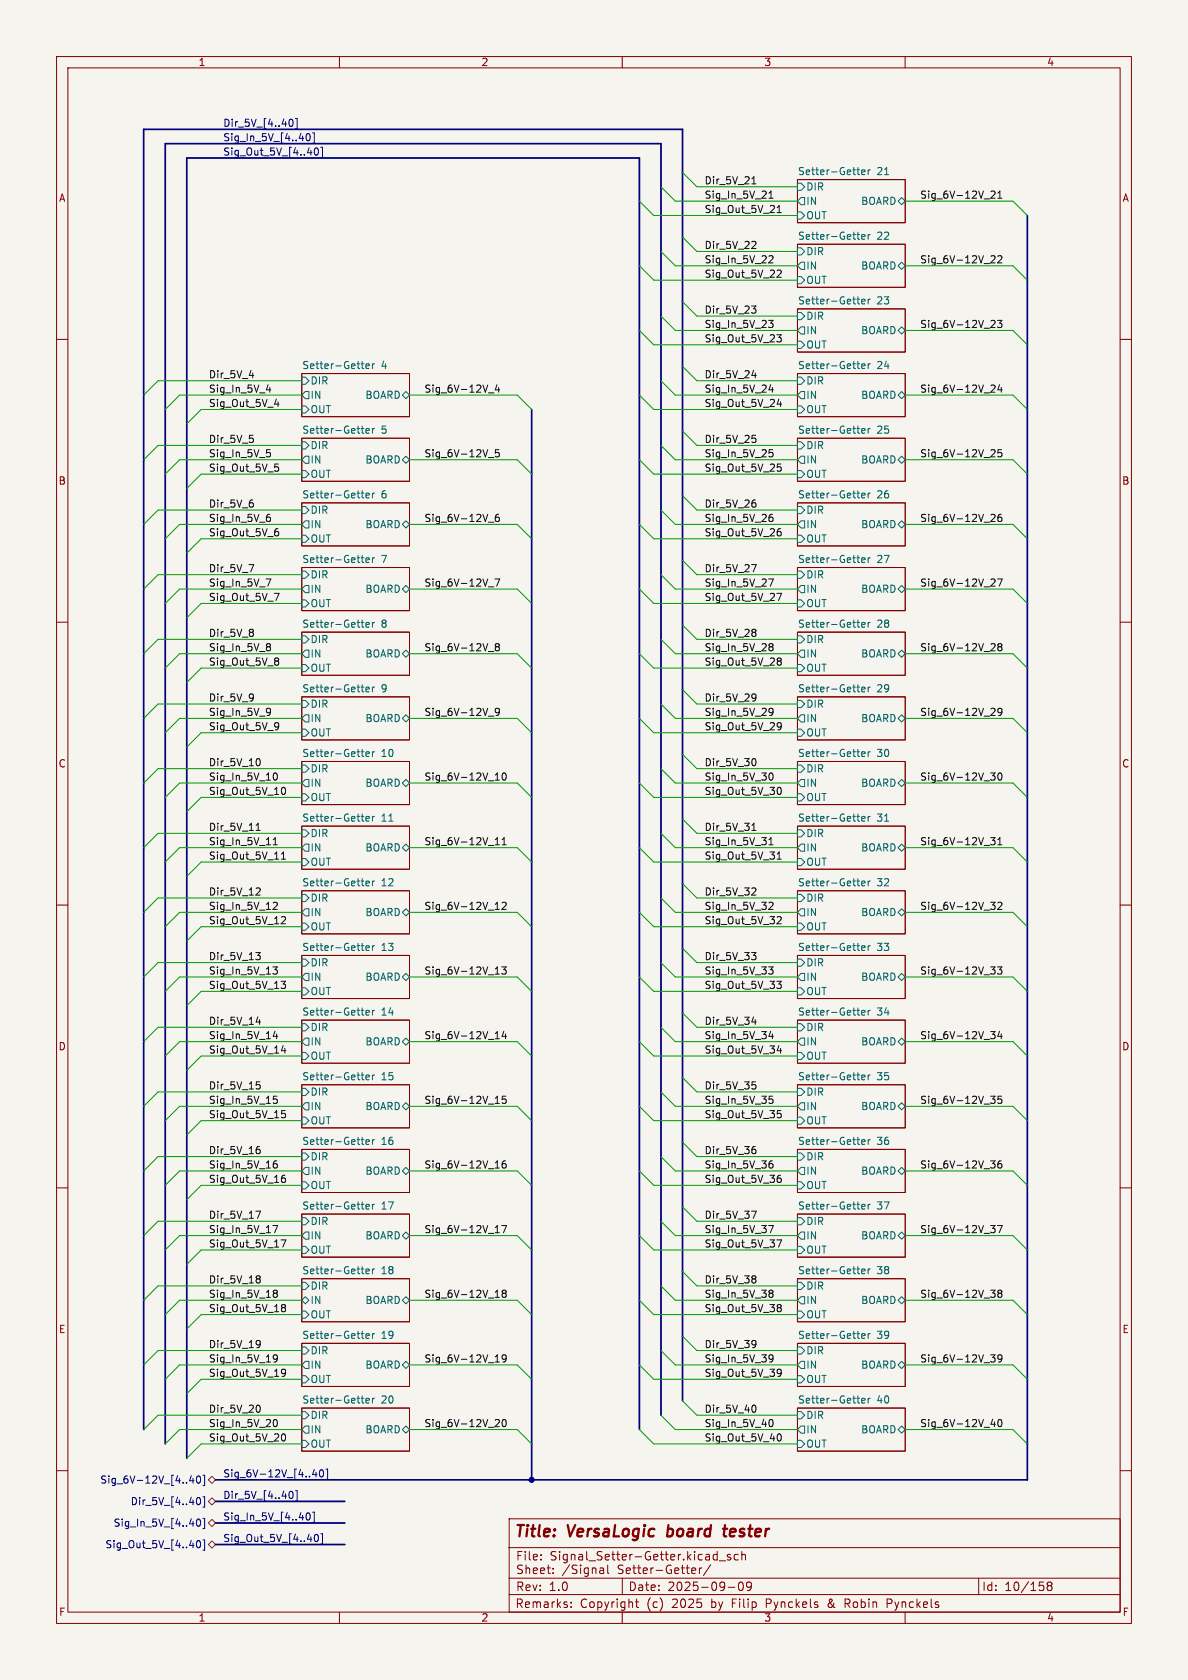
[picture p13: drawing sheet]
<svg xmlns="http://www.w3.org/2000/svg" width="210mm" height="297mm" viewBox="0 0 210 297" stroke-linecap="round" stroke-linejoin="round" font-family="sans-serif">
<defs><g id="words">
<g font-size="2.8" fill="#840000">
<text x="90.8" y="272.3">Title:</text>
<text x="100.5" y="272.3">VersaLogic</text>
<text x="118.8" y="272.3">board</text>
<text x="129.6" y="272.3">tester</text>
</g>
<g font-size="2.1" fill="#840000">
<text x="91.1" y="281.5">Rev:</text>
<text x="91.1" y="276.1">File:</text>
<text x="91.1" y="278.5">Sheet:</text>
<text x="97" y="281.5">1.0</text>
<text x="97.2" y="276.1">Signal_Setter-Getter.kicad_sch</text>
<text x="99.3" y="278.5">/Signal</text>
<text x="109.2" y="278.5">Setter-Getter/</text>
<text x="111" y="281.5">Date:</text>
<text x="118" y="281.5">2025-09-09</text>
<text x="173.5" y="281.5">Id:</text>
<text x="177.6" y="281.5">10/158</text>
<text x="91" y="284.5">Remarks:</text>
<text x="102.5" y="284.5">Copyright</text>
<text x="114.4" y="284.5">(c)</text>
<text x="119" y="284.5">2025</text>
<text x="126" y="284.5">by</text>
<text x="129.8" y="284.5">Filip</text>
<text x="136" y="284.5">Pynckels</text>
<text x="147" y="284.5">&amp;</text>
<text x="150.2" y="284.5">Robin</text>
<text x="157.8" y="284.5">Pynckels</text>
</g>
<g font-size="1.8" fill="#840000">
<text x="35" y="11.9">1</text>
<text x="85" y="11.9">2</text>
<text x="135" y="11.9">3</text>
<text x="185" y="11.9">4</text>
<text x="10.3" y="35.9">A</text>
<text x="198.4" y="35.9">A</text>
<text x="10.3" y="85.9">B</text>
<text x="198.3" y="85.9">B</text>
<text x="10.3" y="135.9">C</text>
<text x="198.3" y="135.9">C</text>
<text x="10.3" y="185.9">D</text>
<text x="198.3" y="185.9">D</text>
<text x="10.3" y="235.9">E</text>
<text x="198.3" y="235.9">E</text>
<text x="10.3" y="285.9">F</text>
<text x="35" y="286.9">1</text>
<text x="85" y="286.9">2</text>
<text x="135" y="286.9">3</text>
<text x="185" y="286.9">4</text>
<text x="198.4" y="285.9">F</text>
</g>
<g font-size="1.8" fill="#000084">
<text x="39.4" y="22.5">Dir_5V_[4..40]</text>
<text x="39.4" y="27.6">Sig_Out_5V_[4..40]</text>
<text x="39.4" y="25.1">Sig_In_5V_[4..40]</text>
<text x="17.6" y="262.5">Sig_6V-12V_[4..40]</text>
<text x="39.4" y="261.3">Sig_6V-12V_[4..40]</text>
<text x="23" y="266.3">Dir_5V_[4..40]</text>
<text x="39.4" y="268.9">Sig_In_5V_[4..40]</text>
<text x="39.4" y="265.1">Dir_5V_[4..40]</text>
<text x="18.5" y="273.9">Sig_Out_5V_[4..40]</text>
<text x="20" y="270.1">Sig_In_5V_[4..40]</text>
<text x="39.4" y="272.7">Sig_Out_5V_[4..40]</text>
</g>
<g font-size="1.8" fill="#0f0f0f">
<text x="124.5" y="35.2">Sig_In_5V_21</text>
<text x="124.5" y="32.7">Dir_5V_21</text>
<text x="162.6" y="35.2">Sig_6V-12V_21</text>
<text x="124.5" y="37.8">Sig_Out_5V_21</text>
<text x="124.5" y="46.6">Sig_In_5V_22</text>
<text x="124.5" y="44.1">Dir_5V_22</text>
<text x="162.6" y="46.6">Sig_6V-12V_22</text>
<text x="124.5" y="49.2">Sig_Out_5V_22</text>
<text x="124.5" y="55.5">Dir_5V_23</text>
<text x="124.5" y="58.1">Sig_In_5V_23</text>
<text x="162.6" y="58.1">Sig_6V-12V_23</text>
<text x="124.5" y="60.6">Sig_Out_5V_23</text>
<text x="36.8" y="69.5">Sig_In_5V_4</text>
<text x="36.8" y="67">Dir_5V_4</text>
<text x="74.9" y="69.5">Sig_6V-12V_4</text>
<text x="124.5" y="69.5">Sig_In_5V_24</text>
<text x="124.5" y="67">Dir_5V_24</text>
<text x="162.6" y="69.5">Sig_6V-12V_24</text>
<text x="36.8" y="72">Sig_Out_5V_4</text>
<text x="124.5" y="72">Sig_Out_5V_24</text>
<text x="36.8" y="80.9">Sig_In_5V_5</text>
<text x="36.8" y="78.4">Dir_5V_5</text>
<text x="36.8" y="83.5">Sig_Out_5V_5</text>
<text x="74.9" y="80.9">Sig_6V-12V_5</text>
<text x="124.5" y="80.9">Sig_In_5V_25</text>
<text x="124.5" y="78.4">Dir_5V_25</text>
<text x="124.5" y="83.5">Sig_Out_5V_25</text>
<text x="162.6" y="80.9">Sig_6V-12V_25</text>
<text x="36.8" y="89.8">Dir_5V_6</text>
<text x="124.5" y="89.8">Dir_5V_26</text>
<text x="36.8" y="94.9">Sig_Out_5V_6</text>
<text x="36.8" y="92.4">Sig_In_5V_6</text>
<text x="74.9" y="92.4">Sig_6V-12V_6</text>
<text x="124.5" y="92.4">Sig_In_5V_26</text>
<text x="124.5" y="94.9">Sig_Out_5V_26</text>
<text x="162.6" y="92.4">Sig_6V-12V_26</text>
<text x="36.8" y="101.3">Dir_5V_7</text>
<text x="124.5" y="101.3">Dir_5V_27</text>
<text x="36.8" y="103.8">Sig_In_5V_7</text>
<text x="36.8" y="106.3">Sig_Out_5V_7</text>
<text x="74.9" y="103.8">Sig_6V-12V_7</text>
<text x="124.5" y="103.8">Sig_In_5V_27</text>
<text x="124.5" y="106.3">Sig_Out_5V_27</text>
<text x="162.6" y="103.8">Sig_6V-12V_27</text>
<text x="36.8" y="112.7">Dir_5V_8</text>
<text x="124.5" y="112.7">Dir_5V_28</text>
<text x="36.8" y="115.2">Sig_In_5V_8</text>
<text x="36.8" y="117.8">Sig_Out_5V_8</text>
<text x="74.9" y="115.2">Sig_6V-12V_8</text>
<text x="124.5" y="117.8">Sig_Out_5V_28</text>
<text x="124.5" y="115.2">Sig_In_5V_28</text>
<text x="162.6" y="115.2">Sig_6V-12V_28</text>
<text x="36.8" y="124.1">Dir_5V_9</text>
<text x="124.5" y="124.1">Dir_5V_29</text>
<text x="36.8" y="129.2">Sig_Out_5V_9</text>
<text x="36.8" y="126.7">Sig_In_5V_9</text>
<text x="74.9" y="126.7">Sig_6V-12V_9</text>
<text x="124.5" y="129.2">Sig_Out_5V_29</text>
<text x="124.5" y="126.7">Sig_In_5V_29</text>
<text x="162.6" y="126.7">Sig_6V-12V_29</text>
<text x="36.8" y="135.5">Dir_5V_10</text>
<text x="124.5" y="135.5">Dir_5V_30</text>
<text x="36.8" y="140.6">Sig_Out_5V_10</text>
<text x="36.8" y="138.1">Sig_In_5V_10</text>
<text x="74.9" y="138.1">Sig_6V-12V_10</text>
<text x="124.5" y="138.1">Sig_In_5V_30</text>
<text x="124.5" y="140.6">Sig_Out_5V_30</text>
<text x="162.6" y="138.1">Sig_6V-12V_30</text>
<text x="36.8" y="149.5">Sig_In_5V_11</text>
<text x="36.8" y="147">Dir_5V_11</text>
<text x="74.9" y="149.5">Sig_6V-12V_11</text>
<text x="124.5" y="147">Dir_5V_31</text>
<text x="124.5" y="149.5">Sig_In_5V_31</text>
<text x="162.6" y="149.5">Sig_6V-12V_31</text>
<text x="36.8" y="152.1">Sig_Out_5V_11</text>
<text x="124.5" y="152.1">Sig_Out_5V_31</text>
<text x="36.8" y="160.9">Sig_In_5V_12</text>
<text x="36.8" y="158.4">Dir_5V_12</text>
<text x="74.9" y="160.9">Sig_6V-12V_12</text>
<text x="124.5" y="160.9">Sig_In_5V_32</text>
<text x="124.5" y="158.4">Dir_5V_32</text>
<text x="162.6" y="160.9">Sig_6V-12V_32</text>
<text x="36.8" y="163.5">Sig_Out_5V_12</text>
<text x="124.5" y="163.5">Sig_Out_5V_32</text>
<text x="36.8" y="169.8">Dir_5V_13</text>
<text x="36.8" y="172.4">Sig_In_5V_13</text>
<text x="74.9" y="172.4">Sig_6V-12V_13</text>
<text x="124.5" y="169.8">Dir_5V_33</text>
<text x="124.5" y="172.4">Sig_In_5V_33</text>
<text x="162.6" y="172.4">Sig_6V-12V_33</text>
<text x="36.8" y="174.9">Sig_Out_5V_13</text>
<text x="124.5" y="174.9">Sig_Out_5V_33</text>
<text x="36.8" y="181.3">Dir_5V_14</text>
<text x="36.8" y="183.8">Sig_In_5V_14</text>
<text x="74.9" y="183.8">Sig_6V-12V_14</text>
<text x="124.5" y="181.3">Dir_5V_34</text>
<text x="124.5" y="183.8">Sig_In_5V_34</text>
<text x="162.6" y="183.8">Sig_6V-12V_34</text>
<text x="36.8" y="186.3">Sig_Out_5V_14</text>
<text x="124.5" y="186.3">Sig_Out_5V_34</text>
<text x="36.8" y="192.7">Dir_5V_15</text>
<text x="36.8" y="197.8">Sig_Out_5V_15</text>
<text x="36.8" y="195.2">Sig_In_5V_15</text>
<text x="74.9" y="195.2">Sig_6V-12V_15</text>
<text x="124.5" y="197.8">Sig_Out_5V_35</text>
<text x="124.5" y="195.2">Sig_In_5V_35</text>
<text x="124.5" y="192.7">Dir_5V_35</text>
<text x="162.6" y="195.2">Sig_6V-12V_35</text>
<text x="36.8" y="206.7">Sig_In_5V_16</text>
<text x="36.8" y="204.1">Dir_5V_16</text>
<text x="36.8" y="209.2">Sig_Out_5V_16</text>
<text x="74.9" y="206.7">Sig_6V-12V_16</text>
<text x="124.5" y="204.1">Dir_5V_36</text>
<text x="124.5" y="209.2">Sig_Out_5V_36</text>
<text x="124.5" y="206.7">Sig_In_5V_36</text>
<text x="162.6" y="206.7">Sig_6V-12V_36</text>
<text x="36.8" y="215.6">Dir_5V_17</text>
<text x="124.5" y="215.6">Dir_5V_37</text>
<text x="36.8" y="220.6">Sig_Out_5V_17</text>
<text x="36.8" y="218.1">Sig_In_5V_17</text>
<text x="74.9" y="218.1">Sig_6V-12V_17</text>
<text x="124.5" y="218.1">Sig_In_5V_37</text>
<text x="124.5" y="220.6">Sig_Out_5V_37</text>
<text x="162.6" y="218.1">Sig_6V-12V_37</text>
<text x="36.8" y="227">Dir_5V_18</text>
<text x="124.5" y="227">Dir_5V_38</text>
<text x="36.8" y="232.1">Sig_Out_5V_18</text>
<text x="36.8" y="229.5">Sig_In_5V_18</text>
<text x="74.9" y="229.5">Sig_6V-12V_18</text>
<text x="124.5" y="229.5">Sig_In_5V_38</text>
<text x="124.5" y="232.1">Sig_Out_5V_38</text>
<text x="162.6" y="229.5">Sig_6V-12V_38</text>
<text x="36.8" y="238.4">Dir_5V_19</text>
<text x="124.5" y="238.4">Dir_5V_39</text>
<text x="36.8" y="241">Sig_In_5V_19</text>
<text x="36.8" y="243.5">Sig_Out_5V_19</text>
<text x="74.9" y="241">Sig_6V-12V_19</text>
<text x="124.5" y="241">Sig_In_5V_39</text>
<text x="124.5" y="243.5">Sig_Out_5V_39</text>
<text x="162.6" y="241">Sig_6V-12V_39</text>
<text x="36.8" y="249.8">Dir_5V_20</text>
<text x="124.5" y="249.8">Dir_5V_40</text>
<text x="36.8" y="254.9">Sig_Out_5V_20</text>
<text x="36.8" y="252.4">Sig_In_5V_20</text>
<text x="74.9" y="252.4">Sig_6V-12V_20</text>
<text x="124.5" y="254.9">Sig_Out_5V_40</text>
<text x="124.5" y="252.4">Sig_In_5V_40</text>
<text x="162.6" y="252.4">Sig_6V-12V_40</text>
</g>
<g font-size="1.8" fill="#006464">
<text x="141" y="31">Setter-Getter</text>
<text x="142.4" y="33.9">DIR</text>
<text x="155" y="31">21</text>
<text x="142.4" y="36.4">IN</text>
<text x="142.4" y="39">OUT</text>
<text x="152.1" y="36.4">BOARD</text>
<text x="141" y="42.5">Setter-Getter</text>
<text x="142.4" y="47.9">IN</text>
<text x="142.4" y="45.3">DIR</text>
<text x="152.1" y="47.9">BOARD</text>
<text x="155" y="42.5">22</text>
<text x="141" y="53.9">Setter-Getter</text>
<text x="142.4" y="50.4">OUT</text>
<text x="155" y="53.9">23</text>
<text x="142.4" y="59.3">IN</text>
<text x="142.4" y="56.7">DIR</text>
<text x="152.1" y="59.3">BOARD</text>
<text x="53.3" y="65.3">Setter-Getter</text>
<text x="67.4" y="65.3">4</text>
<text x="141" y="65.3">Setter-Getter</text>
<text x="142.4" y="61.8">OUT</text>
<text x="155" y="65.3">24</text>
<text x="54.8" y="70.7">IN</text>
<text x="54.8" y="68.2">DIR</text>
<text x="64.5" y="70.7">BOARD</text>
<text x="142.4" y="70.7">IN</text>
<text x="142.4" y="68.2">DIR</text>
<text x="152.1" y="70.7">BOARD</text>
<text x="53.3" y="76.8">Setter-Getter</text>
<text x="54.8" y="73.3">OUT</text>
<text x="67.4" y="76.8">5</text>
<text x="141" y="76.8">Setter-Getter</text>
<text x="142.4" y="73.3">OUT</text>
<text x="155" y="76.8">25</text>
<text x="54.8" y="82.1">IN</text>
<text x="54.8" y="79.6">DIR</text>
<text x="64.5" y="82.1">BOARD</text>
<text x="142.4" y="82.1">IN</text>
<text x="142.4" y="79.6">DIR</text>
<text x="152.1" y="82.1">BOARD</text>
<text x="53.3" y="88.2">Setter-Getter</text>
<text x="54.8" y="84.7">OUT</text>
<text x="67.4" y="88.2">6</text>
<text x="141" y="88.2">Setter-Getter</text>
<text x="142.4" y="84.7">OUT</text>
<text x="155" y="88.2">26</text>
<text x="54.8" y="93.6">IN</text>
<text x="54.8" y="91">DIR</text>
<text x="64.5" y="93.6">BOARD</text>
<text x="142.4" y="93.6">IN</text>
<text x="142.4" y="91">DIR</text>
<text x="152.1" y="93.6">BOARD</text>
<text x="53.3" y="99.6">Setter-Getter</text>
<text x="54.8" y="96.1">OUT</text>
<text x="67.4" y="99.6">7</text>
<text x="141" y="99.6">Setter-Getter</text>
<text x="142.4" y="96.1">OUT</text>
<text x="155" y="99.6">27</text>
<text x="54.8" y="105">IN</text>
<text x="54.8" y="102.5">DIR</text>
<text x="54.8" y="107.5">OUT</text>
<text x="64.5" y="105">BOARD</text>
<text x="142.4" y="105">IN</text>
<text x="142.4" y="102.5">DIR</text>
<text x="142.4" y="107.5">OUT</text>
<text x="152.1" y="105">BOARD</text>
<text x="53.3" y="111">Setter-Getter</text>
<text x="54.8" y="113.9">DIR</text>
<text x="67.4" y="111">8</text>
<text x="141" y="111">Setter-Getter</text>
<text x="142.4" y="113.9">DIR</text>
<text x="155" y="111">28</text>
<text x="54.8" y="116.4">IN</text>
<text x="54.8" y="119">OUT</text>
<text x="64.5" y="116.4">BOARD</text>
<text x="142.4" y="116.4">IN</text>
<text x="142.4" y="119">OUT</text>
<text x="152.1" y="116.4">BOARD</text>
<text x="53.3" y="122.5">Setter-Getter</text>
<text x="54.8" y="125.3">DIR</text>
<text x="67.4" y="122.5">9</text>
<text x="141" y="122.5">Setter-Getter</text>
<text x="142.4" y="125.3">DIR</text>
<text x="155" y="122.5">29</text>
<text x="54.8" y="127.9">IN</text>
<text x="54.8" y="130.4">OUT</text>
<text x="64.5" y="127.9">BOARD</text>
<text x="142.4" y="127.9">IN</text>
<text x="142.4" y="130.4">OUT</text>
<text x="152.1" y="127.9">BOARD</text>
<text x="53.3" y="133.9">Setter-Getter</text>
<text x="54.8" y="136.8">DIR</text>
<text x="67.4" y="133.9">10</text>
<text x="141" y="133.9">Setter-Getter</text>
<text x="142.4" y="136.8">DIR</text>
<text x="155" y="133.9">30</text>
<text x="54.8" y="139.3">IN</text>
<text x="54.8" y="141.8">OUT</text>
<text x="64.5" y="139.3">BOARD</text>
<text x="142.4" y="139.3">IN</text>
<text x="142.4" y="141.8">OUT</text>
<text x="152.1" y="139.3">BOARD</text>
<text x="53.3" y="145.3">Setter-Getter</text>
<text x="54.8" y="148.2">DIR</text>
<text x="67.4" y="145.3">11</text>
<text x="141" y="145.3">Setter-Getter</text>
<text x="142.4" y="148.2">DIR</text>
<text x="155" y="145.3">31</text>
<text x="54.8" y="150.7">IN</text>
<text x="54.8" y="153.3">OUT</text>
<text x="64.5" y="150.7">BOARD</text>
<text x="142.4" y="150.7">IN</text>
<text x="142.4" y="153.3">OUT</text>
<text x="152.1" y="150.7">BOARD</text>
<text x="53.3" y="156.8">Setter-Getter</text>
<text x="54.8" y="159.6">DIR</text>
<text x="67.4" y="156.8">12</text>
<text x="141" y="156.8">Setter-Getter</text>
<text x="142.4" y="159.6">DIR</text>
<text x="155" y="156.8">32</text>
<text x="54.8" y="162.2">IN</text>
<text x="54.8" y="164.7">OUT</text>
<text x="64.5" y="162.2">BOARD</text>
<text x="142.4" y="162.2">IN</text>
<text x="142.4" y="164.7">OUT</text>
<text x="152.1" y="162.2">BOARD</text>
<text x="53.3" y="168.2">Setter-Getter</text>
<text x="54.8" y="173.6">IN</text>
<text x="54.8" y="171">DIR</text>
<text x="64.5" y="173.6">BOARD</text>
<text x="67.4" y="168.2">13</text>
<text x="141" y="168.2">Setter-Getter</text>
<text x="142.4" y="173.6">IN</text>
<text x="142.4" y="171">DIR</text>
<text x="152.1" y="173.6">BOARD</text>
<text x="155" y="168.2">33</text>
<text x="53.3" y="179.6">Setter-Getter</text>
<text x="54.8" y="176.1">OUT</text>
<text x="67.4" y="179.6">14</text>
<text x="141" y="179.6">Setter-Getter</text>
<text x="142.4" y="176.1">OUT</text>
<text x="155" y="179.6">34</text>
<text x="54.8" y="185">IN</text>
<text x="54.8" y="182.5">DIR</text>
<text x="64.5" y="185">BOARD</text>
<text x="142.4" y="185">IN</text>
<text x="142.4" y="182.5">DIR</text>
<text x="152.1" y="185">BOARD</text>
<text x="53.3" y="191.1">Setter-Getter</text>
<text x="54.8" y="187.6">OUT</text>
<text x="67.4" y="191.1">15</text>
<text x="141" y="191.1">Setter-Getter</text>
<text x="142.4" y="187.6">OUT</text>
<text x="155" y="191.1">35</text>
<text x="54.8" y="196.4">IN</text>
<text x="54.8" y="193.9">DIR</text>
<text x="64.5" y="196.4">BOARD</text>
<text x="142.4" y="196.4">IN</text>
<text x="142.4" y="193.9">DIR</text>
<text x="152.1" y="196.4">BOARD</text>
<text x="53.3" y="202.5">Setter-Getter</text>
<text x="54.8" y="199">OUT</text>
<text x="67.4" y="202.5">16</text>
<text x="141" y="202.5">Setter-Getter</text>
<text x="142.4" y="199">OUT</text>
<text x="155" y="202.5">36</text>
<text x="54.8" y="207.9">IN</text>
<text x="54.8" y="205.3">DIR</text>
<text x="64.5" y="207.9">BOARD</text>
<text x="142.4" y="207.9">IN</text>
<text x="142.4" y="205.3">DIR</text>
<text x="152.1" y="207.9">BOARD</text>
<text x="53.3" y="213.9">Setter-Getter</text>
<text x="54.8" y="210.4">OUT</text>
<text x="67.4" y="213.9">17</text>
<text x="141" y="213.9">Setter-Getter</text>
<text x="142.4" y="210.4">OUT</text>
<text x="155" y="213.9">37</text>
<text x="54.8" y="219.3">IN</text>
<text x="54.8" y="216.8">DIR</text>
<text x="54.8" y="221.8">OUT</text>
<text x="64.5" y="219.3">BOARD</text>
<text x="142.4" y="219.3">IN</text>
<text x="142.4" y="216.8">DIR</text>
<text x="142.4" y="221.8">OUT</text>
<text x="152.1" y="219.3">BOARD</text>
<text x="53.3" y="225.3">Setter-Getter</text>
<text x="67.4" y="225.3">18</text>
<text x="141" y="225.3">Setter-Getter</text>
<text x="155" y="225.3">38</text>
<text x="54.8" y="230.7">IN</text>
<text x="54.8" y="228.2">DIR</text>
<text x="54.8" y="233.3">OUT</text>
<text x="64.5" y="230.7">BOARD</text>
<text x="142.4" y="230.7">IN</text>
<text x="142.4" y="228.2">DIR</text>
<text x="142.4" y="233.3">OUT</text>
<text x="152.1" y="230.7">BOARD</text>
<text x="53.3" y="236.8">Setter-Getter</text>
<text x="54.8" y="239.6">DIR</text>
<text x="67.4" y="236.8">19</text>
<text x="141" y="236.8">Setter-Getter</text>
<text x="142.4" y="239.6">DIR</text>
<text x="155" y="236.8">39</text>
<text x="54.8" y="242.2">IN</text>
<text x="54.8" y="244.7">OUT</text>
<text x="64.5" y="242.2">BOARD</text>
<text x="142.4" y="242.2">IN</text>
<text x="142.4" y="244.7">OUT</text>
<text x="152.1" y="242.2">BOARD</text>
<text x="53.3" y="248.2">Setter-Getter</text>
<text x="54.8" y="251.1">DIR</text>
<text x="67.4" y="248.2">20</text>
<text x="141" y="248.2">Setter-Getter</text>
<text x="142.4" y="251.1">DIR</text>
<text x="155" y="248.2">40</text>
<text x="54.8" y="253.6">IN</text>
<text x="54.8" y="256.1">OUT</text>
<text x="64.5" y="253.6">BOARD</text>
<text x="142.4" y="253.6">IN</text>
<text x="142.4" y="256.1">OUT</text>
<text x="152.1" y="253.6">BOARD</text>
</g>
</g></defs>
<path d="M0 0h210v297h-210z" fill="#f5f4ef" stroke="#f5f4ef" stroke-width=".18"/>
<g fill="none" stroke="#840000" stroke-width=".18">
<path d="M10 10h190v277h-190zM12 12h186v273h-186zM60 10v2M110 10v2M160 10v2M141 31.8h19v7.6h-19zM141 54.6h19v7.6h-19zM141 43.2h19v7.6h-19zM10 60h2M53.3 77.5h19.1v7.6h-19.1zM53.3 66h19.1v7.7h-19.1zM141 77.5h19v7.6h-19z"/>
<path d="M141 66h19v7.7h-19zM198 60h2M53.3 88.9h19.1v7.6h-19.1zM141 88.9h19v7.6h-19zM10 110h2M53.3 100.3h19.1v7.7h-19.1zM53.3 111.8h19.1v7.6h-19.1zM141 111.8h19v7.6h-19zM141 100.3h19v7.7h-19zM198 110h2M53.3 123.2h19.1v7.6h-19.1zM53.3 134.6h19.1v7.6h-19.1z"/>
<path d="M141 134.6h19v7.6h-19zM141 123.2h19v7.6h-19zM10 160h2M53.3 146.1h19.1v7.6h-19.1zM53.3 157.5h19.1v7.6h-19.1zM141 146.1h19v7.6h-19zM141 157.5h19v7.6h-19zM198 160h2M53.3 168.9h19.1v7.6h-19.1zM141 168.9h19v7.6h-19zM53.3 191.8h19.1v7.6h-19.1zM53.3 180.3h19.1v7.7h-19.1z"/>
<path d="M141 180.3h19v7.7h-19zM141 191.8h19v7.6h-19zM10 210h2M53.3 214.6h19.1v7.6h-19.1zM53.3 203.2h19.1v7.6h-19.1zM141 203.2h19v7.6h-19zM141 214.6h19v7.6h-19zM198 210h2M53.3 226.1h19.1v7.6h-19.1zM53.3 237.5h19.1v7.6h-19.1zM141 237.5h19v7.6h-19zM141 226.1h19v7.6h-19z"/>
<path d="M53.3 248.9h19.1v7.6h-19.1zM141 248.9h19v7.6h-19zM10 260h2M89.9 273.6h108M90 279h108M90 268.5h108v16.5h-108zM95.6 275.6v.2M95.6 274.9v.1M97.8 278v.2M97.8 277.3v.1M106.6 277.3l.1 .9M106.7 278.1l-.5 .1"/>
<path d="M106.7 277.5l-.5 .1M107.4 276.7v1.3l.2 .2M110 279v2.9M122.9 278.1l-.4 .1M122.9 277.3l.1 .2-.7 .2M123.6 277.2v1M123.8 277.3l-.2 .2M125.6 276.6l-1.3 1.9M126.6 274.8l.2 .1M126.8 274.3v1.5M126.8 275.7l-.2 .1M127.1 275.9h1.2"/>
<path d="M129.1 274.9l-.3-.1-.2 .2v.2l.5 .2v.3h-.5M130.5 274.9l-.4-.1-.3 .3v.4l.1 .2h.6M130.7 279.8l.2-.1a.81 .81 0 0 1 .6 .6 .81 .81 0 0 1-.3 .8l-.2 .1a.81 .81 0 0 1-.3-1.4zM131.1 274.9l.2-.1 .4 .1 .1 .9M131.1 274.3v1.5M173 279v2.9M198 260h2M60 285v2M90 281.9h108M101 284v.2M101 283.3v.1M110 285v2"/>
<path d="M112.3 283.2h.6M112.5 282.7v1.3l.4 .2M128.8 280.6h1.1M132.8 280.3l-.3 .3h-.2l-.3-.3 .1-.5 .4-.1 .3 .1a.99 .99 0 0 1-.4 1.4h-.3M146.5 283.5v.5M149.4 283.5h.6M150 282.7h-.6v1.5M156.8 283.5h.6M157.4 282.7h-.6v1.5M160 285v2M185.4 280.3l-.3-.3 .3-.3 .4 .1 .2 .2-.3 .3M185.4 280.3l-.3 .3v.3l.3 .3 .4-.1 .2-.2-.1-.4-.2-.2"/>
<path d="M185.4 280.3h.3"/>
</g>
<path d="M117.9 271.5l.2 .1M118.2 269.6l-.3 2M127.8 270.3h.8M128.2 269.6l-.2 1.7v.2l.4 .1" fill="none" stroke="#840000" stroke-width=".4"/>
<g fill="none" stroke="#006464" stroke-width=".18">
<path d="M141 32.4h.6l.6 .6-.6 .7h-.6zM141 37.5h.6l.6 .6-.6 .6h-.6zM141.6 34.9h.6v1.3h-.6l-.6-.6zM151.5 30h.5M151.7 30.8l.3 .1M152.3 30.5l.6-.2v-.2l-.4-.1-.2 .2 .1 .6h.5M153.5 30v.9M153.8 30l-.3 .3M158.7 35.6l.7-.7 .6 .7-.6 .6zM141 55.2h.6l.6 .7-.6 .6h-.6zM141 43.8h.6l.6 .7-.6 .6h-.6zM141 48.9h.6l.6 .6-.6 .7h-.6z"/>
<path d="M141.6 57.8h.6v1.3h-.6l-.6-.7zM141.6 46.4h.6v1.2h-.6l-.6-.6zM151.5 52.9h.5M151.5 41.5h.5M151.7 53.7h.3M151.7 42.2l.3 .1M152.3 41.9l.6-.1v-.3h-.4l-.2 .1 .1 .6h.5M152.3 53.3l.6-.1v-.3h-.4l-.2 .2 .1 .6h.5M153.5 41.5v.8M153.5 52.9v.8M153.8 52.9l-.3 .2M153.8 41.5l-.3 .2"/>
<path d="M158.7 58.4l.7-.6 .6 .6-.6 .7zM158.7 47l.7-.6 .6 .6-.6 .6zM53.3 78.1h.7l.6 .6-.6 .7h-.7zM53.3 66.7h.7l.6 .6-.6 .6h-.7zM53.3 71.8h.7l.6 .6-.6 .6h-.7zM54 69.2h.6v1.3h-.6l-.7-.6zM63.8 75.7h.5M63.8 64.3h.5M64.1 76.5l.2 .1M64.1 65.1l.2 .1M64.7 64.7l.6-.1-.1-.2-.3-.1-.2 .2v.6h.5M64.7 76.2l.6-.1-.1-.3-.3-.1-.2 .2v.6h.5"/>
<path d="M65.8 64.3v.9M65.8 75.7v.9M66.2 75.7l-.4 .3M66.2 64.3l-.4 .3M71.1 69.9l.7-.7 .6 .7-.6 .6zM141 78.1h.6l.6 .6-.6 .7h-.6zM141 60.3h.6l.6 .7-.6 .6h-.6zM141 66.7h.6l.6 .6-.6 .6h-.6zM141 71.8h.6l.6 .6-.6 .6h-.6zM141.6 69.2h.6v1.3h-.6l-.6-.6zM151.5 75.7h.5M151.5 64.3h.5"/>
<path d="M151.7 76.5l.3 .1M151.7 65.1l.3 .1M152.3 64.7l.6-.1v-.2l-.4-.1-.2 .2 .1 .6h.5M152.3 76.2l.6-.1v-.3l-.4-.1-.2 .2 .1 .6h.5M153.5 64.3v.9M153.5 75.7v.9M153.8 75.7l-.3 .3M153.8 64.3l-.3 .3M158.7 69.9l.7-.7 .6 .7-.6 .6zM53.3 83.2h.7l.6 .6-.6 .7h-.7zM53.3 89.5h.7l.6 .7-.6 .6h-.7zM53.3 94.6h.7l.6 .7-.6 .6h-.7z"/>
<path d="M54 80.6h.6v1.3h-.6l-.7-.6zM54 92.1h.6v1.2h-.6l-.7-.6zM63.8 87.2h.5M63.8 98.6h.5M64.1 88h.2M64.1 99.4l.2 .1M64.7 87.6l.6-.1-.1-.3h-.3l-.2 .2v.6h.5M64.7 99l.6-.1-.1-.2-.3-.1-.2 .2v.6h.5M65.8 87.2v.8M65.8 98.6v.9M66.2 87.2l-.4 .2M66.2 98.6l-.4 .3"/>
<path d="M71.1 81.3l.7-.7 .6 .7-.6 .6zM71.1 92.7l.7-.6 .6 .6-.6 .6zM141 83.2h.6l.6 .6-.6 .7h-.6zM141 89.5h.6l.6 .7-.6 .6h-.6zM141 94.6h.6l.6 .7-.6 .6h-.6zM141.6 80.6h.6v1.3h-.6l-.6-.6zM141.6 92.1h.6v1.2h-.6l-.6-.6zM151.5 87.2h.5M151.5 98.6h.5M151.7 88h.3M151.7 99.4l.3 .1M152.3 87.6l.6-.1v-.3h-.4l-.2 .2 .1 .6h.5"/>
<path d="M152.3 99l.6-.1v-.2l-.4-.1-.2 .2 .1 .6h.5M153.5 87.2v.8M153.5 98.6v.9M153.8 87.2l-.3 .2M153.8 98.6l-.3 .3M158.7 81.3l.7-.7 .6 .7-.6 .6zM159.4 92.1l.6 .6-.6 .6-.7-.6zM53.3 101h.7l.6 .6-.6 .6h-.7zM53.3 106h.7l.6 .7-.6 .6h-.7zM53.3 112.4h.7l.6 .6-.6 .7h-.7zM53.3 117.5h.7l.6 .6-.6 .6h-.7zM54 103.5h.6v1.3h-.6l-.7-.7z"/>
<path d="M54 114.9h.6v1.3h-.6l-.7-.6zM63.8 110h.5M64.1 110.8l.2 .1M64.7 110.5l.6-.2-.1-.2-.3-.1-.2 .2v.6h.5M65.8 110v.9M66.2 110l-.4 .3M71.1 104.1l.7-.6 .6 .6-.6 .7zM71.1 115.6l.7-.7 .6 .7-.6 .6zM141 112.4h.6l.6 .6-.6 .7h-.6zM141 117.5h.6l.6 .6-.6 .6h-.6zM141 101h.6l.6 .6-.6 .6h-.6zM141 106h.6l.6 .7-.6 .6h-.6z"/>
<path d="M141.6 114.9h.6v1.3h-.6l-.6-.6zM141.6 103.5h.6v1.3h-.6l-.6-.7zM151.5 110h.5M151.7 110.8l.3 .1M152.3 110.5l.6-.2v-.2l-.4-.1-.2 .2 .1 .6h.5M153.5 110v.9M153.8 110l-.3 .3M158.7 115.6l.7-.7 .6 .7-.6 .6zM158.7 104.1l.7-.6 .6 .6-.6 .7zM53.3 123.8h.7l.6 .7-.6 .6h-.7zM53.3 128.9h.7l.6 .6-.6 .7h-.7zM53.3 135.3h.7l.6 .6-.6 .6h-.7z"/>
<path d="M54 126.4h.6v1.2h-.6l-.7-.6zM54 137.8h.6v1.3h-.6l-.7-.7zM63.8 132.9h.5M63.8 121.5h.5M64.1 133.7h.2M64.1 122.3h.2M64.7 121.9l.6-.1-.1-.3h-.3l-.2 .1v.7h.5M64.7 133.3l.6-.1-.1-.2-.3-.1-.2 .2v.6h.5M65.8 121.5v.8M65.8 132.9v.8M66.2 132.9l-.4 .2M66.2 121.5l-.4 .2"/>
<path d="M71.1 127l.7-.6 .6 .6-.6 .6zM71.1 138.4l.7-.6 .6 .6-.6 .7zM141 135.3h.6l.6 .6-.6 .6h-.6zM141 123.8h.6l.6 .7-.6 .6h-.6zM141 128.9h.6l.6 .6-.6 .7h-.6zM141.6 137.8h.6v1.3h-.6l-.6-.7zM141.6 126.4h.6v1.2h-.6l-.6-.6zM151.5 132.9h.5M151.5 121.5h.5M151.7 133.7h.3M151.7 122.3h.3M152.3 121.9l.6-.1v-.3h-.4l-.2 .1 .1 .7h.5"/>
<path d="M152.3 133.3l.6-.1v-.2l-.4-.1-.2 .2 .1 .6h.5M153.5 121.5v.8M153.5 132.9v.8M153.8 132.9l-.3 .2M153.8 121.5l-.3 .2M158.7 138.4l.7-.6 .6 .6-.6 .7zM158.7 127l.7-.6 .6 .6-.6 .6zM53.3 146.7h.7l.6 .6-.6 .7h-.7zM53.3 151.8h.7l.6 .6-.6 .6h-.7zM53.3 158.1h.7l.6 .7-.6 .6h-.7zM53.3 140.3h.7l.6 .7-.6 .6h-.7zM54 149.2h.6v1.3h-.6l-.7-.6z"/>
<path d="M63.8 144.3h.5M63.8 155.8h.5M64.1 145.1l.2 .1M64.1 156.5l.2 .1M64.7 144.8l.6-.2-.1-.2-.3-.1-.2 .2v.6h.5M64.7 156.2l.6-.1-.1-.3h-.3l-.2 .1v.6h.5M65.8 144.3v.9M65.8 155.8v.8M66.2 144.3l-.4 .3M66.2 155.8l-.4 .2M71.1 149.9l.7-.7 .6 .7-.6 .6zM141 146.7h.6l.6 .6-.6 .7h-.6z"/>
<path d="M141 151.8h.6l.6 .6-.6 .6h-.6zM141 158.1h.6l.6 .7-.6 .6h-.6zM141 140.3h.6l.6 .7-.6 .6h-.6zM141.6 149.2h.6v1.3h-.6l-.6-.6zM151.5 144.3h.5M151.5 155.8h.5M151.7 145.1l.3 .1M151.7 156.5l.3 .1M152.3 144.8l.6-.2v-.2l-.4-.1-.2 .2 .1 .6h.5M152.3 156.2l.6-.1v-.3h-.4l-.2 .1 .1 .6h.5M153.5 144.3v.9M153.5 155.8v.8"/>
<path d="M153.8 144.3l-.3 .3M153.8 155.8l-.3 .2M158.7 149.9l.7-.7 .6 .7-.6 .6zM53.3 169.5h.7l.6 .7-.6 .6h-.7zM53.3 174.6h.7l.6 .7-.6 .6h-.7zM53.3 163.2h.7l.6 .6-.6 .7h-.7zM54 172.1h.6v1.3h-.6l-.7-.7zM54 160.7h.6v1.2h-.6l-.7-.6zM63.8 178.6h.5M63.8 167.2h.5M64.1 179.4l.2 .1M64.1 168h.2"/>
<path d="M64.7 167.6l.6-.1-.1-.3h-.3l-.2 .2v.6h.5M64.7 179l.6-.1-.1-.2-.3-.1-.2 .2v.6h.5M65.8 167.2v.8M65.8 178.6v.9M66.2 178.6l-.4 .3M66.2 167.2l-.4 .2M71.1 172.7l.7-.6 .6 .6-.6 .7zM71.1 161.3l.7-.6 .6 .6-.6 .6zM141 169.5h.6l.6 .7-.6 .6h-.6zM141 174.6h.6l.6 .7-.6 .6h-.6zM141 163.2h.6l.6 .6-.6 .7h-.6zM141.6 172.1h.6v1.3h-.6l-.6-.7z"/>
<path d="M141.6 160.7h.6v1.2h-.6l-.6-.6zM151.5 178.6h.5M151.5 167.2h.5M151.7 179.4l.3 .1M151.7 168h.3M152.3 179l.6-.1v-.2l-.4-.1-.2 .2 .1 .6h.5M152.3 167.6l.6-.1v-.3h-.4l-.2 .2 .1 .6h.5M153.5 167.2v.8M153.5 178.6v.9M153.8 178.6l-.3 .3M153.8 167.2l-.3 .2M158.7 172.7l.7-.6 .6 .6-.6 .7z"/>
<path d="M158.7 161.3l.7-.6 .6 .6-.6 .6zM53.3 192.4h.7l.6 .6-.6 .7h-.7zM53.3 197.5h.7l.6 .6-.6 .7h-.7zM53.3 181h.7l.6 .6-.6 .6h-.7zM53.3 186.1h.7l.6 .6-.6 .6h-.7zM54 194.9h.6v1.3h-.6l-.7-.6zM54 183.5h.6v1.3h-.6l-.7-.6zM63.8 190h.5M64.1 190.8l.2 .1M64.7 190.5l.6-.1-.1-.3-.3-.1-.2 .2v.6h.5M65.8 190v.9M66.2 190l-.4 .3"/>
<path d="M71.1 195.6l.7-.7 .6 .7-.6 .6zM71.1 184.2l.7-.7 .6 .7-.6 .6zM141 181h.6l.6 .6-.6 .6h-.6zM141 186.1h.6l.6 .6-.6 .6h-.6zM141 192.4h.6l.6 .6-.6 .7h-.6zM141 197.5h.6l.6 .6-.6 .7h-.6zM141.6 183.5h.6v1.3h-.6l-.6-.6zM141.6 194.9h.6v1.3h-.6l-.6-.6zM151.5 190h.5M151.7 190.8l.3 .1M152.3 190.5l.6-.1v-.3l-.4-.1-.2 .2 .1 .6h.5M153.5 190v.9"/>
<path d="M153.8 190l-.3 .3M158.7 184.2l.7-.7 .6 .7-.6 .6zM158.7 195.6l.7-.7 .6 .7-.6 .6zM53.3 215.3h.7l.6 .6-.6 .6h-.7zM53.3 203.8h.7l.6 .7-.6 .6h-.7zM53.3 208.9h.7l.6 .7-.6 .6h-.7zM54 217.8h.6v1.3h-.6l-.7-.7zM54 206.4h.6v1.2h-.6l-.7-.6zM63.8 201.5h.5M63.8 212.9h.5M64.1 202.3h.2M64.1 213.7l.2 .1"/>
<path d="M64.7 201.9l.6-.1-.1-.3h-.3l-.2 .2v.6h.5M64.7 213.3l.6-.1-.1-.2-.3-.1-.2 .2v.6h.5M65.8 201.5v.8M65.8 212.9v.9M66.2 201.5l-.4 .2M66.2 212.9l-.4 .3M71.1 218.4l.7-.6 .6 .6-.6 .7zM71.1 207l.7-.6 .6 .6-.6 .6zM141 203.8h.6l.6 .7-.6 .6h-.6zM141 208.9h.6l.6 .7-.6 .6h-.6zM141 215.3h.6l.6 .6-.6 .6h-.6zM141.6 206.4h.6v1.2h-.6l-.6-.6z"/>
<path d="M141.6 217.8h.6v1.3h-.6l-.6-.7zM151.5 201.5h.5M151.5 212.9h.5M151.7 202.3h.3M151.7 213.7l.3 .1M152.3 201.9l.6-.1v-.3h-.4l-.2 .2 .1 .6h.5M152.3 213.3l.6-.1v-.2l-.4-.1-.2 .2 .1 .6h.5M153.5 201.5v.8M153.5 212.9v.9M153.8 201.5l-.3 .2M153.8 212.9l-.3 .3M158.7 207l.7-.6 .6 .6-.6 .6z"/>
<path d="M158.7 218.4l.7-.6 .6 .6-.6 .7zM53.3 229.9l.7-.7 .6 .7-.6 .6zM53.3 226.7h.7l.6 .6-.6 .7h-.7zM53.3 231.8h.7l.6 .6-.6 .6h-.7zM53.3 220.3h.7l.6 .7-.6 .6h-.7zM53.3 238.1h.7l.6 .7-.6 .6h-.7zM63.8 224.3h.5M63.8 235.8h.5M64.1 225.1l.2 .1M64.1 236.6h.2M64.7 224.8l.6-.2-.1-.2-.3-.1-.2 .2v.6h.5M64.7 236.2l.6-.1-.1-.3h-.3l-.2 .1v.7h.5"/>
<path d="M65.8 224.3v.9M65.8 235.8v.8M66.2 224.3l-.4 .3M66.2 235.8l-.4 .2M71.1 229.9l.7-.7 .6 .7-.6 .6zM141 220.3h.6l.6 .7-.6 .6h-.6zM141 238.1h.6l.6 .7-.6 .6h-.6zM141 226.7h.6l.6 .6-.6 .7h-.6zM141 231.8h.6l.6 .6-.6 .6h-.6zM141.6 229.2h.6v1.3h-.6l-.6-.6zM151.5 224.3h.5M151.5 235.8h.5"/>
<path d="M151.7 225.1l.3 .1M151.7 236.6h.3M152.3 224.8l.6-.2v-.2l-.4-.1-.2 .2 .1 .6h.5M152.3 236.2l.6-.1v-.3h-.4l-.2 .1 .1 .7h.5M153.5 224.3v.9M153.5 235.8v.8M153.8 224.3l-.3 .3M153.8 235.8l-.3 .2M158.7 229.9l.7-.7 .6 .7-.6 .6zM53.3 249.6h.7l.6 .6-.6 .6h-.7zM53.3 254.6h.7l.6 .7-.6 .6h-.7zM53.3 243.2h.7l.6 .6-.6 .7h-.7z"/>
<path d="M54 252.1h.6v1.3h-.6l-.7-.7zM54 240.7h.6v1.2h-.6l-.7-.6zM63.8 247.2h.5M64.1 248h.2M64.7 247.6l.6-.1-.1-.2-.3-.1-.2 .2v.6h.5M65.8 247.2v.8M66.2 247.2l-.4 .2M71.1 252.7l.7-.6 .6 .6-.6 .7zM71.1 241.3l.7-.6 .6 .6-.6 .6zM141 249.6h.6l.6 .6-.6 .6h-.6zM141 254.6h.6l.6 .7-.6 .6h-.6zM141 243.2h.6l.6 .6-.6 .7h-.6z"/>
<path d="M141.6 252.1h.6v1.3h-.6l-.6-.7zM141.6 240.7h.6v1.2h-.6l-.6-.6zM151.5 247.2h.5M151.7 248h.3M152.3 247.6l.6-.1v-.2l-.4-.1-.2 .2 .1 .6h.5M153.5 247.2v.8M153.8 247.2l-.3 .2M158.7 252.7l.7-.6 .6 .6-.6 .7zM158.7 241.3l.7-.6 .6 .6-.6 .6z"/>
</g>
<g fill="none" stroke="#000084" stroke-width=".18">
<path d="M51.1 21.3l.3-.2a.68 .68 0 0 1 .4 .6 .68 .68 0 0 1-.4 .6l-.3-.2M52.2 21h.3v1.8h-.3M54.3 23.7l.1-.1a.68 .68 0 0 1 .4 .7 .68 .68 0 0 1-.4 .6 .84 .84 0 0 1-.1-1.2zM55.3 23.5h.3v1.8h-.3M55.7 26.3l.2-.1a.68 .68 0 0 1 .4 .6 .68 .68 0 0 1-.4 .6l-.2-.1-.1-.4zM56.7 26h.3v1.9h-.3M55.6 259.8l-.3 .9h.7M56.6 259.9l.2-.1a.68 .68 0 0 1 .4 .7 .68 .68 0 0 1-.4 .6 .84 .84 0 0 1-.2-1.2zM57.6 259.7h.3v1.8h-.3M33.8 260.9l-.3 .9h.8M34.1 261.4v.8M34.8 265l.2-.3a.68 .68 0 0 1 .5 .7 .68 .68 0 0 1-.5 .6l-.2-.2"/>
<path d="M34.8 268.7l.2-.2a.68 .68 0 0 1 .5 .7 .68 .68 0 0 1-.5 .6l-.2-.1-.1-.4zM34.8 261.1l.2-.2a.68 .68 0 0 1 .5 .7 .68 .68 0 0 1-.5 .6l-.2-.1-.1-.4zM34.8 272.5l.2-.1a.68 .68 0 0 1 .5 .6 .68 .68 0 0 1-.5 .6l-.2-.1-.1-.4zM35.9 268.4h.3v1.8h-.3M35.9 260.8h.3v1.8h-.3M35.9 264.6h.3v1.8h-.3M35.9 272.2h.3v1.9h-.3M51.1 263.9l.3-.3a.68 .68 0 0 1 .4 .7 .68 .68 0 0 1-.4 .6l-.3-.2M52.2 263.5h.3v1.8h-.3M54.3 267.5h.1a.68 .68 0 0 1 .4 .6 .68 .68 0 0 1-.4 .6 .84 .84 0 0 1-.1-1.2zM55.3 267.3h.3v1.9h-.3M55.7 271.4l.2-.1a.68 .68 0 0 1 .4 .6 .68 .68 0 0 1-.4 .6l-.2-.1-.1-.3z"/>
<path d="M55.9 260.3v.8M56.7 271.1h.3v1.9h-.3"/>
</g>
<path d="M36.8 269.2l.7-.6 .6 .6-.6 .7zM36.8 261.6l.7-.6 .6 .6-.6 .7zM36.8 265.4l.7-.6 .6 .6-.6 .7zM36.8 273l.7-.6 .6 .6-.6 .7z" fill="none" stroke="#725600" stroke-width=".18"/>
<g fill="none" stroke="#0f0f0f" stroke-width=".18">
<path d="M132.9 32.5h.7M133 31.5l.3-.3v1.3M135.9 34.1l.4-.3v1.2M135.9 35h.8M137.4 36.7l.3-.4v1.3M137.4 37.6h.7M175.2 33.9l.5-.1 .2 .3-.8 .9h.8M176.4 34.1l.4-.3v1.2M176.4 35h.7M132.8 54.1h.8l-.4 .5 .4 .1v.4l-.2 .3h-.4M133.1 42.7h.4l.1 .3-.8 .9h.8M135.9 56.6h.8l-.5 .5 .4 .1 .1 .5-.3 .2h-.3"/>
<path d="M136 45.3l.4-.1 .3 .4-.8 .9h.8M137.3 59.2h.8l-.4 .5 .3 .1 .1 .4-.2 .2h-.4M137.4 47.8l.5-.1 .2 .4-.8 .9h.8M175.4 45.2l.4 .1 .1 .3-.8 .9h.8M175.4 56.6l.4 .1 .1 .3-.8 .9h.8M176.3 56.6h.8l-.4 .5 .4 .1v.6l-.2 .1-.6-.1M176.4 45.3l.5-.1 .2 .4-.8 .9h.8M44.1 66.4h.8M44.7 77.6v.5M47.1 68.9h.8M47.2 79.5h.6M47.3 80h.3l.2 .2v.4l-.5 .2"/>
<path d="M47.7 68.5v.8M48.5 71.5h.8M49.1 71v.9M86.3 69.5h1M87.9 68l-.4 .9h.8M88.2 68.5v.8M88.2 79.5h-.6l-.1 .6 .2-.1h.5l.1 .2-.1 .4-.2 .2-.5-.2M132.9 66.4h.8M133 77h.6M133.1 77.4h.3l.2 .3v.4l-.5 .1M133.5 66v.8M136 79.5h.6"/>
<path d="M136.1 80h.3l.3 .2-.1 .4-.5 .2M136.2 68l-.3 .9h.8M136.5 68.5v.8M137.7 70.5l-.3 1h.8M138 71v.9M175.4 68.1h.4l.1 .3-.8 .9h.8M175.4 79.5l.4 .1 .1 .3-.8 .9h.8M176.7 68l-.3 .9h.8M177 68.5v.8M177.1 79.5h-.7v.6l.2-.1h.4l.1 .2v.4l-.2 .2-.5-.2M44 99.8h.9l-.6 1.3M44.7 89v.5"/>
<path d="M47.3 91.4h.3l.2 .3v.4l-.5 .1M47.5 90.9h.2M48.6 82h.6M48.7 82.5h.3l.3 .3-.1 .4-.5 .1M48.8 94h.2l.3 .2-.1 .4-.4 .1M49.1 93.5h-.3M86.3 80.9h1M86.3 92.3h1M88.2 90.9l-.4 .1a.86 .86 0 0 0 0 1.2l.4-.1 .1-.4-.3-.3-.3 .1-.2 .2M132.8 99.8h.9l-.6 1.3M133.1 88.9h.3l.2 .2v.4l-.5 .2M133.3 88.4h.2"/>
<path d="M136.1 91.5l.3-.1 .3 .3-.2 .4h-.4M136.5 90.9l-.4 .1M137.4 82.6l.5-.1 .2 .3-.1 .4h-.6M137.4 94.1l.5-.1 .2 .2-.1 .5h-.4l-.2-.1M137.4 82h.6M138 93.5h-.4l-.2 .3M175.4 90.9l.4 .1 .1 .3-.8 .9h.8M177 90.9l-.4 .1a.86 .86 0 0 0 0 1.2l.5-.1v-.4l-.2-.3-.4 .1-.1 .2M44.7 111.4v.3M44.7 111.9v.5M47 102.4h.9l-.6 1.2M47.3 113.8h.3l.2 .2-.2 .3"/>
<path d="M47.3 114.3h.3M47.6 114.3l.2 .3v.2l-.1 .2-.4 .1M48.5 104.9h.8l-.5 1.3M48.8 116.3h.2l.3 .3-.3 .3M48.8 116.9h.2M49 116.9l.3 .2v.3l-.2 .1-.3 .1M86.3 115.2h1M86.3 103.7h1M87.5 102.4h.8l-.5 1.2M87.8 114.3l-.3-.2 .3-.3h.2l.3 .2-.3 .3M87.8 114.3l-.3 .3 .1 .3 .2 .2 .4-.1 .1-.2v-.2l-.3-.3M87.8 114.3h.2"/>
<path d="M133.1 111.2h.3l.2 .3-.2 .3M133.1 111.8h.3M133.4 111.8l.2 .2v.3l-.1 .2h-.4M135.9 102.4h.8l-.5 1.2M136.1 113.8h.3l.2 .1 .1 .2-.3 .2M136.1 114.3h.1M136.2 114.3h.2M136.2 114.3l-.1 .1M136.4 114.3l.3 .3-.1 .3-.2 .2-.3-.1M137.3 104.9h.9l-.6 1.3M137.4 116.4l.2-.1 .4 .1 .1 .2-.2 .3M137.4 116.8l.2 .1"/>
<path d="M137.6 116.9h.3M137.6 116.9l-.2 .1M137.9 116.9l.2 .2-.1 .4-.1 .1-.5-.1M175.4 102.4h.4l.1 .3-.8 .9h.8M175.4 113.8h.4l.1 .4-.8 .9h.8M176.3 102.4h.9l-.6 1.2M176.6 114.3l-.2-.2 .2-.3h.3l.2 .2-.2 .3M176.6 114.3l-.2 .3v.3l.2 .2 .4-.1 .1-.2v-.2l-.2-.3M176.6 114.3h.3M44.7 122.8v.8M44.8 123.2l-.1 .1M45.7 134.1a.79 .79 0 0 1 0 1.3"/>
<path d="M47.3 125.2l.5 .1a.84 .84 0 0 1-.3 1.2M47.8 125.8l-.2 .2h-.3M48.5 136.7l.1-.1a.68 .68 0 0 1 .4 .7 .68 .68 0 0 1-.4 .6h-.1M48.8 127.8l.4 .1a.84 .84 0 0 1-.3 1.1h-.2M49.3 128.3l-.3 .2h-.2M49.8 139.4l.3-.2a.68 .68 0 0 1 .4 .6 .68 .68 0 0 1-.4 .7l-.3-.3M86.3 126.6h1M87.5 137.9h.8M87.8 136.8l.1-.2v1.3M88.3 125.8l-.3 .2h-.2l-.3-.2 .2-.5 .3-.1 .2 .1a.84 .84 0 0 1-.3 1.2h-.2M88.9 136.8l.2-.2a.68 .68 0 0 1 .4 .7 .68 .68 0 0 1-.4 .6l-.2-.1-.1-.4zM133.1 122.7l.5 .1a.84 .84 0 0 1-.3 1.1"/>
<path d="M133.3 134.1a.79 .79 0 0 1 0 1.3M133.6 123.2l-.2 .3h-.3M136.1 125.3l.3-.1 .2 .1a.84 .84 0 0 1-.3 1.2h-.2M136.1 136.7l.1-.1a.68 .68 0 0 1 .5 .7 .68 .68 0 0 1-.5 .6h-.1M136.7 125.8l-.3 .2-.3-.1M137.4 127.9l.2-.1 .4 .1a.84 .84 0 0 1-.3 1.1h-.2M137.4 139.4l.3-.2a.68 .68 0 0 1 .4 .6 .68 .68 0 0 1-.4 .7l-.3-.3M138.1 128.3l-.2 .2-.5-.1M175.1 136.6h.8l-.4 .5 .3 .2 .1 .4-.2 .2h-.4M175.4 125.2l.4 .1 .1 .3-.8 .9h.8M176.5 136.8l.2-.2a.68 .68 0 0 1 .4 .7 .68 .68 0 0 1-.4 .6l-.2-.1-.1-.4zM177.1 125.8l-.2 .2h-.3l-.2-.2 .1-.5 .4-.1 .2 .1a.84 .84 0 0 1-.3 1.2h-.3"/>
<path d="M45.3 146.8h.7M45.4 145.8l.2-.3v1.3M45.5 157h.4l.1 .3-.8 .9h.8M48.3 149.3h.7M48.3 148.4l.4-.3v1.2M48.4 159.6l.4-.1 .2 .4-.8 .9h.8M49.8 151.9h.7M49.8 151l.3-.4v1.3M87.5 149.3h.8M87.5 148.4l.4-.3v1.2M87.8 159.7l.1-.2v1.3M88.8 159.6l.4-.1 .3 .4-.8 .9h.8"/>
<path d="M88.8 149.3h.7M88.8 148.4l.3-.3v1.2M132.9 146.8h.7M133 145.8l.3-.3v1.3M133.1 157h.4l.1 .3-.8 .9h.8M135.9 149.3h.8M135.9 148.4l.4-.3v1.2M136 159.6l.4-.1 .3 .4-.8 .9h.8M137.4 151.9h.7M137.4 151l.3-.4v1.3M175.1 159.5h.8l-.4 .5 .3 .1 .1 .4-.2 .3h-.4M175.1 148.1h.8l-.4 .5 .3 .1v.5l-.1 .1h-.5"/>
<path d="M176.4 159.6l.5-.1 .2 .4-.8 .9h.8M176.4 149.3h.7M176.4 148.4l.4-.3v1.2M45.2 168.4h.8l-.4 .5 .3 .1 .1 .4-.2 .3h-.4M48.2 170.9h.8l-.4 .5 .4 .1v.5l-.2 .2h-.4M49.7 173.5h.8l-.4 .5 .3 .1 .1 .4-.3 .2h-.3M49.8 162.1l.4-.1 .3 .4-.8 .9h.8M87.5 172.2h.8M87.5 160.8h.8M87.8 171.1l.1-.2v1.3M88.7 170.9h.8l-.4 .5 .3 .1v.6l-.2 .1-.5-.1M132.8 168.4h.8l-.4 .5 .4 .1v.4l-.2 .3h-.4"/>
<path d="M135.9 170.9h.8l-.5 .5 .4 .1 .1 .5-.3 .2h-.3M137.3 173.5h.8l-.4 .5 .3 .1 .1 .4-.2 .2h-.4M137.4 162.1l.5-.1 .2 .4-.8 .9h.8M175.1 170.9h.8l-.4 .5 .3 .1 .1 .5-.2 .2h-.4M176.3 170.9h.8l-.4 .5 .4 .1v.6l-.2 .1-.6-.1M45.3 180.7h.8M45.3 191.3h.6M45.5 191.7h.3l.2 .3-.1 .5h-.4M45.9 180.3v.8M48.4 193.8h.6M48.5 194.3h.3l.2 .2-.1 .5-.4 .1M48.6 182.3l-.3 .9h.8"/>
<path d="M48.9 182.8v.8M49.8 196.3h.6M49.8 196.9l.4-.1 .3 .3-.1 .4h-.6M50.1 184.8l-.3 1h.7M50.4 185.3v.9M87.5 183.6h.8M87.5 195.1h.8M87.8 182.5l.1-.1v1.2M87.8 194l.1-.2v1.3M89.1 182.3l-.3 .9h.7M89.4 182.8v.8M89.4 193.8h-.6v.6l.1-.1h.5l.1 .2-.1 .4-.2 .2-.4-.2"/>
<path d="M132.9 180.7h.8M133 191.3h.6M133.1 191.7h.3l.2 .3-.1 .5h-.4M133.5 180.3v.8M136 193.8h.6M136.1 194.3h.3l.3 .2-.2 .5-.4 .1M136.2 182.3l-.3 .9h.8M136.5 182.8v.8M137.4 196.9l.5-.1 .2 .3-.1 .4h-.6M137.4 196.3h.6M137.7 184.8l-.3 1h.8M138 185.3v.9"/>
<path d="M175.1 182.4h.8l-.4 .5 .3 .1 .1 .4-.2 .2h-.4M175.1 193.8h.8l-.4 .5 .3 .1 .1 .4-.2 .3h-.4M176.7 182.3l-.3 .9h.8M177 182.8v.8M177.1 193.8h-.7v.6l.2-.1h.4l.1 .2v.4l-.2 .2-.5-.2M45.2 214.1h.9l-.6 1.3M45.5 203.2h.3l.2 .2-.1 .4-.4 .2M45.6 202.7h.3M48.2 216.7h.9l-.6 1.2M48.4 205.8l.4-.1 .2 .3-.1 .4h-.5M48.9 205.2l-.4 .1M49.7 219.2h.8l-.5 1.3"/>
<path d="M49.8 208.4l.4-.1 .3 .2-.1 .5h-.4l-.2-.1M50.4 207.8h-.4l-.2 .3M87.5 206.5h.8M87.5 217.9h.8M87.8 205.4l.1-.2v1.3M87.8 216.8l.1-.1v1.2M88.7 216.7h.8l-.5 1.2M89.4 205.2l-.4 .1a.86 .86 0 0 0 0 1.2l.4-.1 .1-.4-.3-.3h-.2l-.2 .3M132.8 214.1h.9l-.6 1.3M133.1 203.2h.3l.2 .2v.4l-.5 .2M133.3 202.7h.2M135.9 216.7h.8l-.5 1.2"/>
<path d="M136.1 205.8l.3-.1 .3 .3-.2 .4h-.4M136.5 205.2l-.4 .1M137.3 219.2h.9l-.6 1.3M137.4 208.4l.5-.1 .2 .2-.1 .5h-.4l-.2-.1M138 207.8h-.4l-.2 .3M175.1 216.7h.8l-.4 .4 .3 .2 .1 .4-.2 .2h-.4M175.1 205.2h.8l-.4 .5 .3 .1 .1 .5-.2 .2h-.4M176.3 216.7h.9l-.6 1.2M177 205.2l-.4 .1a.86 .86 0 0 0 0 1.2l.5-.1v-.4l-.2-.3h-.3l-.2 .3M45.5 237l.4 .1a.84 .84 0 0 1-.3 1.1M45.5 225.5h.3l.2 .3-.2 .3M45.5 226.1h.3"/>
<path d="M45.8 226.1l.2 .2v.3l-.1 .2h-.4M46 237.5l-.2 .3h-.3M48.4 239.6l.4-.1 .2 .1a.84 .84 0 0 1-.3 1.2h-.3M48.4 228.1h.4l.2 .1v.2l-.2 .2M48.4 228.6h.1M48.5 228.6h.3M48.5 228.6l-.1 .1M48.8 228.6l.2 .3v.3l-.2 .2-.4-.1M49.8 230.7l.2-.1 .4 .1 .1 .2-.3 .3M49.8 231.1l.2 .1M50 231.2h.2M50 231.2l-.2 .1"/>
<path d="M50.2 231.2l.3 .2-.1 .4-.2 .1-.4-.1M87.5 229.4h.8M87.8 228.3l.1-.2v1.3M87.8 239.7l.1-.2v1.3M89 228.6l-.2-.2 .2-.3h.2l.3 .2-.3 .3M89 228.6h.2M89 228.6l-.2 .3v.3l.2 .2 .4-.1 .1-.2v-.2l-.3-.3M133.1 225.5h.3l.2 .3-.2 .3M133.1 237l.5 .1a.84 .84 0 0 1-.3 1.1M133.1 226.1h.3M133.4 226.1l.2 .2v.3l-.1 .2h-.4M133.6 237.5l-.2 .3h-.3"/>
<path d="M136.1 239.6l.3-.1 .2 .1a.84 .84 0 0 1-.3 1.2h-.2M136.1 228.1h.3l.2 .1 .1 .2-.3 .2M136.1 228.6h.1M136.2 228.6h.2M136.2 228.6l-.1 .1M136.4 228.6l.3 .3-.1 .3-.2 .2-.3-.1M137.4 230.7l.2-.1 .4 .1 .1 .2-.2 .3M137.4 231.1l.2 .1M137.6 231.2h.3M137.6 231.2l-.2 .1M137.9 231.2l.2 .2-.1 .4-.1 .1-.5-.1M175.1 239.5h.8l-.4 .5 .3 .1 .1 .4-.2 .3h-.4"/>
<path d="M175.1 228.1h.8l-.4 .5 .3 .1 .1 .4-.2 .3h-.4M176.6 228.6l-.2-.2 .2-.3h.3l.2 .2-.2 .3M176.6 228.6h.3M176.6 228.6l-.2 .3v.3l.2 .2 .4-.1 .1-.2v-.2l-.2-.3M45.7 248.4a.79 .79 0 0 1 0 1.3M48.5 251l.1-.1a.68 .68 0 0 1 .4 .7 .68 .68 0 0 1-.4 .6h-.1M49 240.1l-.2 .2-.4-.1M49.8 242.2l.2-.1 .4 .1a.84 .84 0 0 1-.3 1.1h-.2M49.8 253.7l.3-.2a.68 .68 0 0 1 .4 .6 .68 .68 0 0 1-.4 .7l-.3-.3M50.5 242.6l-.3 .2-.4-.1M87.5 240.8h.8M87.7 250.9l.5 .1 .1 .3-.8 .9h.8"/>
<path d="M88.9 251l.2-.1a.68 .68 0 0 1 .4 .7 .68 .68 0 0 1-.4 .6 .84 .84 0 0 1-.2-1.2zM89.5 240.1l-.3 .2h-.2l-.2-.2 .1-.5 .3-.1 .2 .1a.84 .84 0 0 1-.3 1.2h-.2M133.3 248.4a.79 .79 0 0 1 0 1.3M136.1 251l.1-.1a.68 .68 0 0 1 .5 .7 .68 .68 0 0 1-.5 .6h-.1M136.7 240.1l-.3 .2-.3-.1M137.4 242.2l.2-.1 .4 .1a.84 .84 0 0 1-.3 1.1h-.2M137.4 253.7l.3-.2a.68 .68 0 0 1 .4 .6 .68 .68 0 0 1-.4 .7l-.3-.3M138.1 242.6l-.2 .2-.5-.1M175.2 251.8h.8M175.8 251.4v.8M176.5 251.1l.2-.2a.68 .68 0 0 1 .4 .7 .68 .68 0 0 1-.4 .6l-.2-.1-.1-.4zM177.1 240.1l-.2 .2h-.3l-.2-.2 .1-.5 .4-.1 .2 .1a.84 .84 0 0 1-.3 1.2h-.3"/>
</g>
<path d="M181.6 38.1v223.5h-143.5M94 72.4v189.2M113 252.7v-224.8h-80v229.9M116.8 250.2v-224.8h-87.6v229.9M120.6 247.6v-224.7h-95.2v229.8M38.1 265.4h22.9M38.1 269.2h22.9M38.1 273h22.9" fill="none" stroke="#000084" stroke-width=".3"/>
<g fill="none" stroke="#009600" stroke-width=".18">
<path d="M113 35.6l2.6 2.5h25.4M116.8 33l2.6 2.6h21.6M120.6 30.5l2.6 2.5h17.8M160 35.6h19.1l2.5 2.5M113 58.4l2.6 2.6h25.4M113 47l2.6 2.5h25.4M116.8 44.5l2.6 2.5h21.6M116.8 55.9l2.6 2.5h21.6M120.6 53.3l2.6 2.6h17.8M120.6 41.9l2.6 2.6h17.8M160 47h19.1l2.5 2.5M160 58.4h19.1l2.5 2.6"/>
<path d="M53.3 67.3h-25.4l-2.5 2.6M53.3 78.7h-25.4l-2.5 2.6M53.3 69.9h-21.6l-2.5 2.5M53.3 72.4h-17.7l-2.6 2.5M72.4 69.9h19l2.6 2.5M113 69.9l2.6 2.5h25.4M116.8 78.7l2.6 2.6h21.6M116.8 67.3l2.6 2.6h21.6M120.6 64.8l2.6 2.5h17.8M120.6 76.2l2.6 2.5h17.8M160 69.9h19.1l2.5 2.5M53.3 92.7h-21.6l-2.5 2.6"/>
<path d="M53.3 95.3h-17.7l-2.6 2.5M53.3 90.2h-25.4l-2.5 2.5M53.3 83.8h-17.7l-2.6 2.6M53.3 81.3h-21.6l-2.5 2.5M72.4 92.7h19l2.6 2.6M72.4 81.3h19l2.6 2.5M113 92.7l2.6 2.6h25.4M113 81.3l2.6 2.5h25.4M116.8 90.2l2.6 2.5h21.6M120.6 99.1l2.6 2.5h17.8M120.6 87.6l2.6 2.6h17.8M160 92.7h19.1l2.5 2.6"/>
<path d="M160 81.3h19.1l2.5 2.5M53.3 115.6h-21.6l-2.5 2.5M53.3 113h-25.4l-2.5 2.6M53.3 118.1h-17.7l-2.6 2.6M53.3 104.1h-21.6l-2.5 2.6M53.3 101.6h-25.4l-2.5 2.5M53.3 106.7h-17.7l-2.6 2.5M72.4 115.6h19l2.6 2.5M72.4 104.1h19l2.6 2.6M113 115.6l2.6 2.5h25.4M113 104.1l2.6 2.6h25.4M116.8 113l2.6 2.6h21.6"/>
<path d="M116.8 101.6l2.6 2.5h21.6M120.6 110.5l2.6 2.5h17.8M160 115.6h19.1l2.5 2.5M160 104.1h19.1l2.5 2.6M53.3 127h-21.6l-2.5 2.5M53.3 129.5h-17.7l-2.6 2.6M53.3 135.9h-25.4l-2.5 2.5M53.3 138.4h-21.6l-2.5 2.6M53.3 124.5h-25.4l-2.5 2.5M72.4 127h19l2.6 2.5M72.4 138.4h19l2.6 2.6M113 127l2.6 2.5h25.4"/>
<path d="M113 138.4l2.6 2.6h25.4M116.8 124.5l2.6 2.5h21.6M116.8 135.9l2.6 2.5h21.6M120.6 133.4l2.6 2.5h17.8M120.6 121.9l2.6 2.6h17.8M160 127h19.1l2.5 2.5M160 138.4h19.1l2.5 2.6M53.3 158.8h-25.4l-2.5 2.5M53.3 152.4h-17.7l-2.6 2.5M53.3 147.3h-25.4l-2.5 2.6M53.3 149.9h-21.6l-2.5 2.5M53.3 141h-17.7l-2.6 2.5"/>
<path d="M72.4 149.9h19l2.6 2.5M113 149.9l2.6 2.5h25.4M116.8 147.3l2.6 2.6h21.6M116.8 158.8l2.6 2.5h21.6M120.6 156.2l2.6 2.6h17.8M120.6 144.8l2.6 2.5h17.8M160 149.9h19.1l2.5 2.5M53.3 170.2h-25.4l-2.5 2.5M53.3 163.8h-17.7l-2.6 2.6M53.3 175.3h-17.7l-2.6 2.5M53.3 161.3h-21.6l-2.5 2.5M53.3 172.7h-21.6l-2.5 2.6"/>
<path d="M72.4 161.3h19l2.6 2.5M72.4 172.7h19l2.6 2.6M113 161.3l2.6 2.5h25.4M113 172.7l2.6 2.6h25.4M116.8 170.2l2.6 2.5h21.6M120.6 167.6l2.6 2.6h17.8M120.6 179.1l2.6 2.5h17.8M160 161.3h19.1l2.5 2.5M160 172.7h19.1l2.5 2.6M53.3 195.6h-21.6l-2.5 2.5M53.3 198.1h-17.7l-2.6 2.6M53.3 193h-25.4l-2.5 2.6"/>
<path d="M53.3 184.2h-21.6l-2.5 2.5M53.3 181.6h-25.4l-2.5 2.6M53.3 186.7h-17.7l-2.6 2.5M72.4 195.6h19l2.6 2.5M72.4 184.2h19l2.6 2.5M113 195.6l2.6 2.5h25.4M113 184.2l2.6 2.5h25.4M116.8 193l2.6 2.6h21.6M116.8 181.6l2.6 2.6h21.6M120.6 190.5l2.6 2.5h17.8M160 195.6h19.1l2.5 2.5M160 184.2h19.1l2.5 2.5"/>
<path d="M53.3 209.6h-17.7l-2.6 2.5M53.3 204.5h-25.4l-2.5 2.5M53.3 207h-21.6l-2.5 2.6M53.3 215.9h-25.4l-2.5 2.5M53.3 218.4h-21.6l-2.5 2.6M72.4 207h19l2.6 2.6M72.4 218.4h19l2.6 2.6M113 207l2.6 2.6h25.4M113 218.4l2.6 2.6h25.4M116.8 204.5l2.6 2.5h21.6M116.8 215.9l2.6 2.5h21.6M120.6 201.9l2.6 2.6h17.8"/>
<path d="M120.6 213.4l2.6 2.5h17.8M160 207h19.1l2.5 2.6M160 218.4h19.1l2.5 2.6M53.3 227.3h-25.4l-2.5 2.6M53.3 229.9h-21.6l-2.5 2.5M53.3 238.8h-25.4l-2.5 2.5M53.3 232.4h-17.7l-2.6 2.5M53.3 221h-17.7l-2.6 2.5M72.4 229.9h19l2.6 2.5M113 229.9l2.6 2.5h25.4M116.8 227.3l2.6 2.6h21.6M116.8 238.8l2.6 2.5h21.6"/>
<path d="M120.6 224.8l2.6 2.5h17.8M120.6 236.2l2.6 2.6h17.8M160 229.9h19.1l2.5 2.5M53.3 250.2h-25.4l-2.5 2.5M53.3 252.7h-21.6l-2.5 2.6M53.3 255.3h-17.7l-2.6 2.5M53.3 243.8h-17.7l-2.6 2.6M53.3 241.3h-21.6l-2.5 2.5M72.4 252.7h19l2.6 2.6M72.4 241.3h19l2.6 2.5M113 252.7l2.6 2.6h25.4M113 241.3l2.6 2.5h25.4"/>
<path d="M116.8 250.2l2.6 2.5h21.6M120.6 247.6l2.6 2.6h17.8M160 252.7h19.1l2.5 2.6M160 241.3h19.1l2.5 2.5"/>
</g>
<circle cx="94" cy="261.6" r=".46" fill="#000084" stroke="#000084" stroke-width=".18"/>
<use href="#words"/>
</svg>
